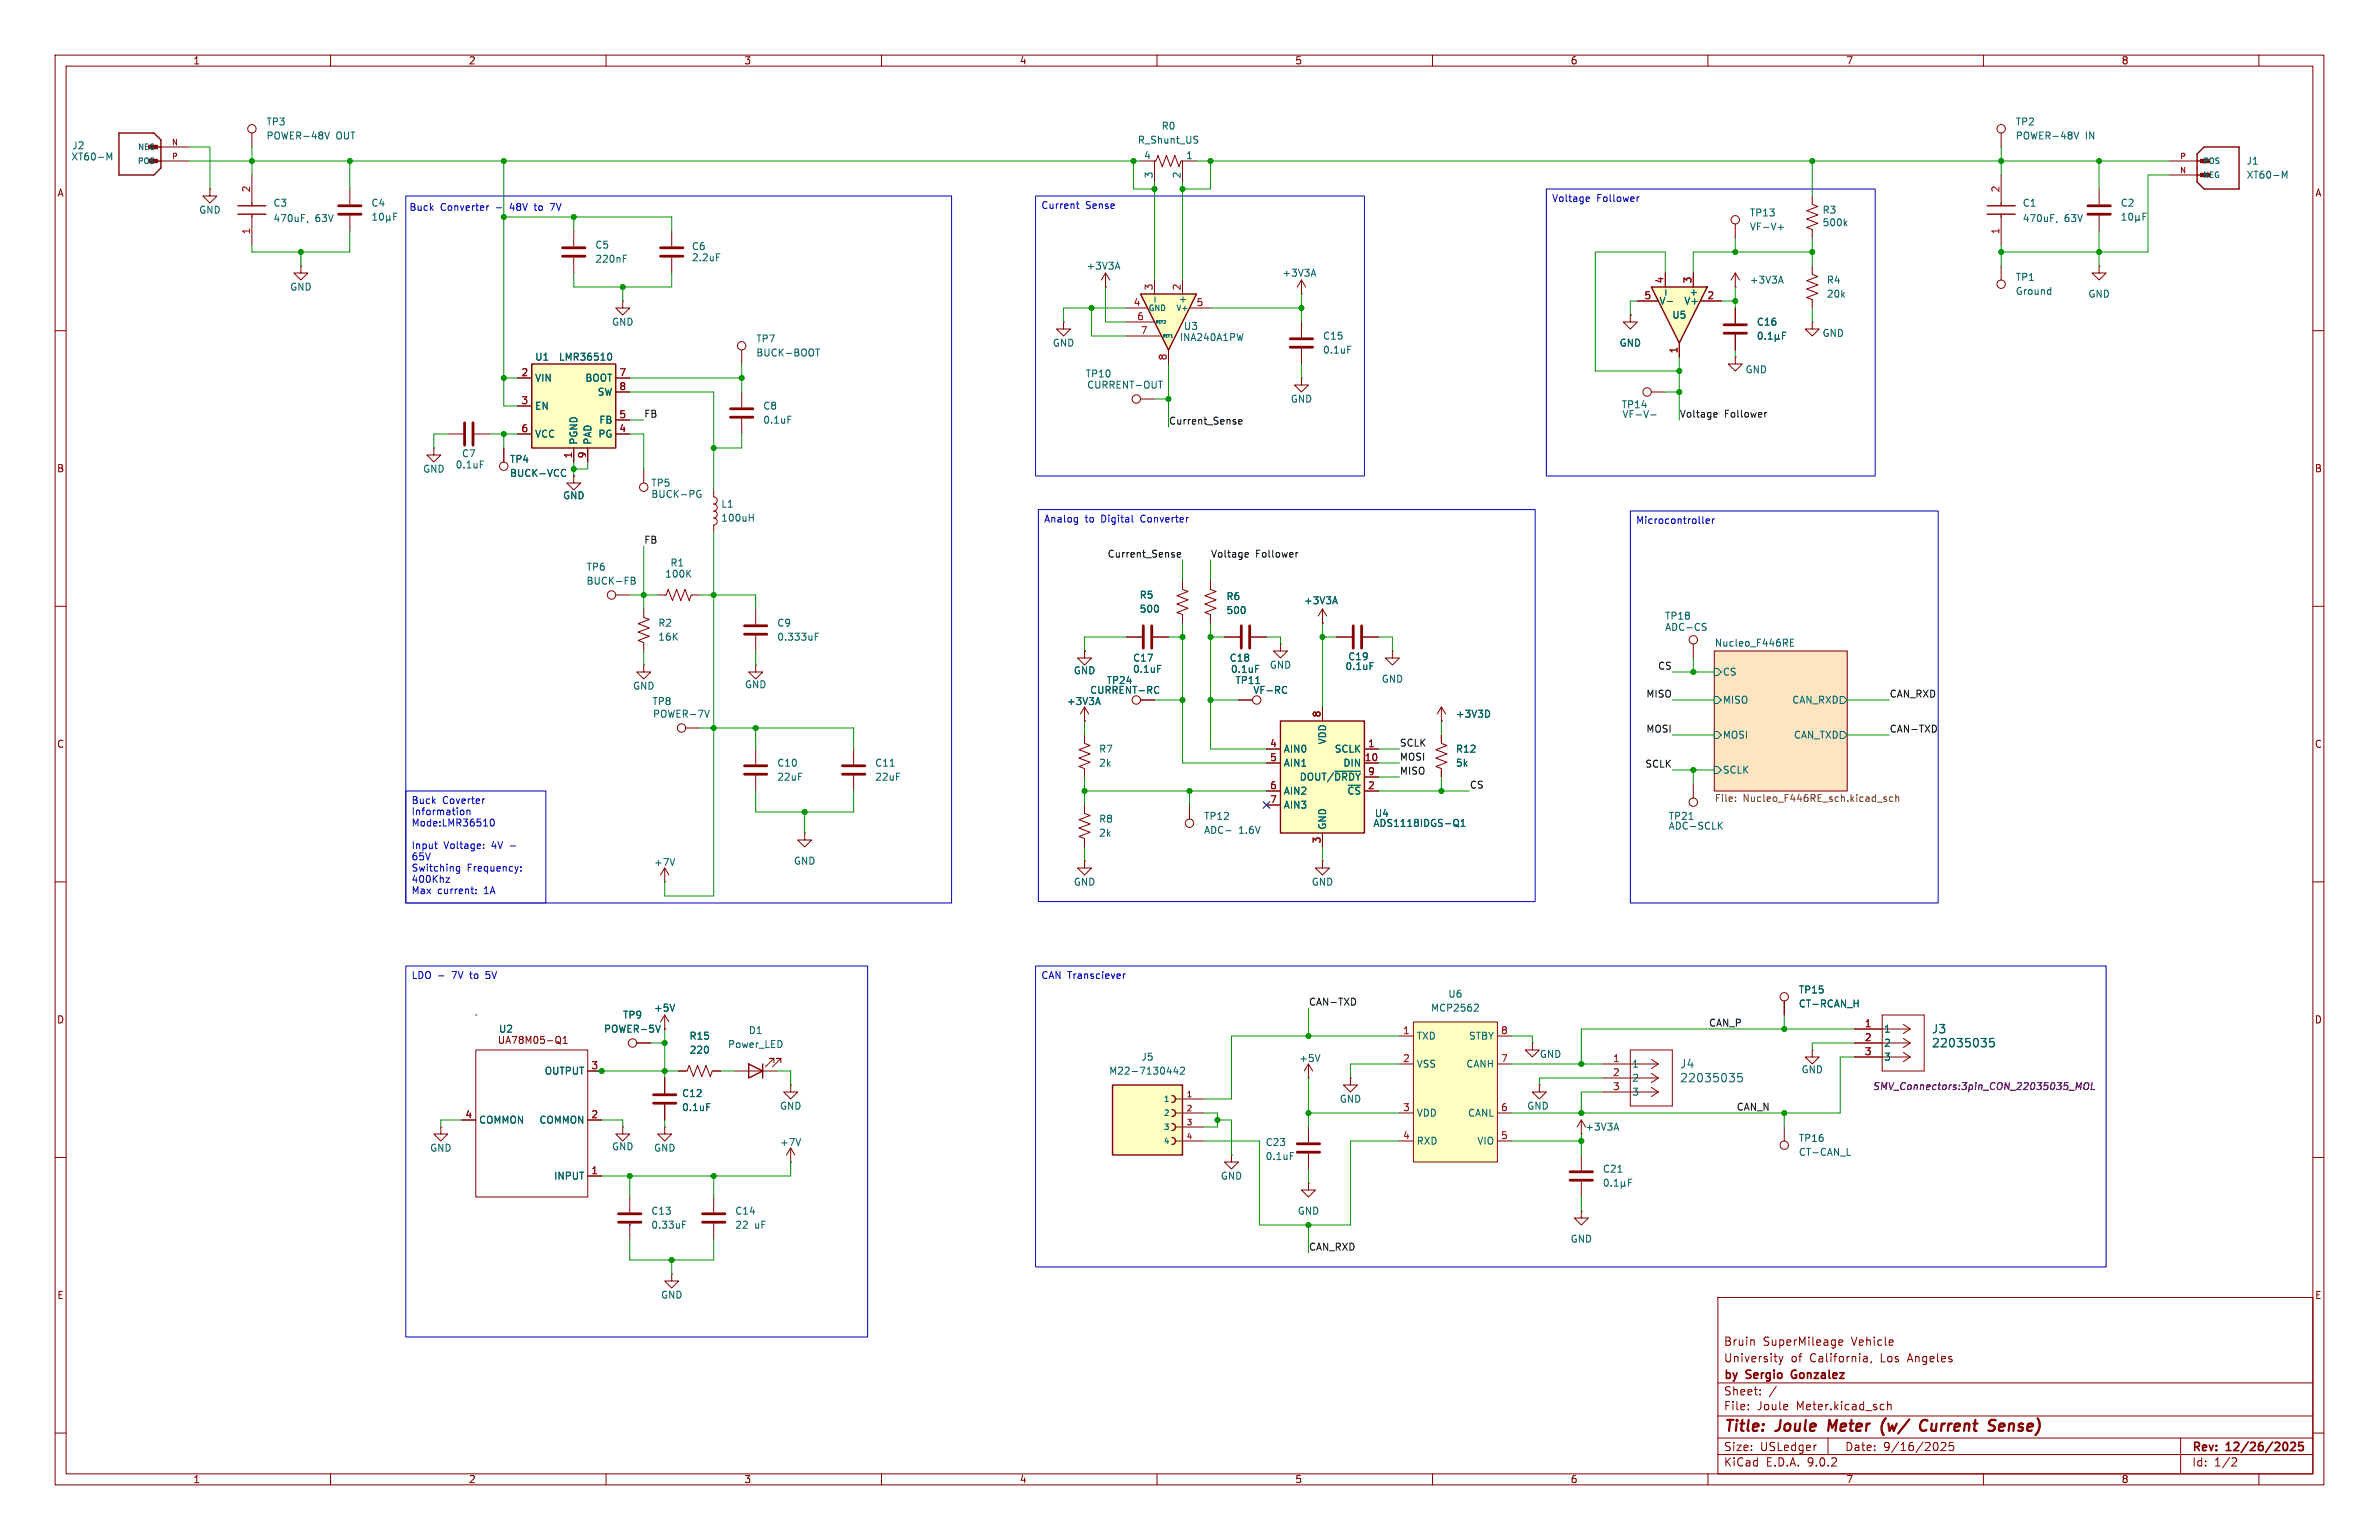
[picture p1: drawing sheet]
<svg xmlns="http://www.w3.org/2000/svg" width="432mm" height="279mm" viewBox="0 0 432 279" stroke-linecap="round" stroke-linejoin="round" font-family="sans-serif">
<defs><g id="words">
<g font-size="2.8" fill="#840000">
<text x="312.8" y="260.3">Title:</text>
<text x="322.5" y="260.3">Joule</text>
<text x="332.7" y="260.3">Meter</text>
<text x="343.1" y="260.3">(w/</text>
<text x="351" y="260.3">Current</text>
<text x="364.2" y="260.3">Sense)</text>
</g>
<g font-size="2.1" fill="#006464">
<text x="350.6" y="187.7">J3</text>
<text x="350.6" y="190.2">22035035</text>
<text x="304.9" y="194">J4</text>
<text x="304.9" y="196.6">22035035</text>
</g>
<g font-size="2.1" fill="#840000">
<text x="312.8" y="244.4">Bruin</text>
<text x="320" y="244.4">SuperMileage</text>
<text x="336.1" y="244.4">Vehicle</text>
<text x="312.8" y="250.6">by</text>
<text x="312.8" y="247.4">University</text>
<text x="317" y="250.6">Sergio</text>
<text x="325" y="247.4">of</text>
<text x="325.9" y="250.6">Gonzalez</text>
<text x="328.5" y="247.4">California,</text>
<text x="341.5" y="247.4">Los</text>
<text x="346.6" y="247.4">Angeles</text>
<text x="312.8" y="256.1">File:</text>
<text x="312.8" y="253.4">Sheet:</text>
<text x="318.9" y="256.1">Joule</text>
<text x="326.1" y="256.1">Meter.kicad_sch</text>
<text x="312.8" y="263.5">Size:</text>
<text x="319.5" y="263.5">USLedger</text>
<text x="334.8" y="263.5">Date:</text>
<text x="341.8" y="263.5">9/16/2025</text>
<text x="397.8" y="263.7">Rev:</text>
<text x="404.2" y="263.7">12/26/2025</text>
<text x="312.8" y="266.3">KiCad</text>
<text x="320.5" y="266.3">E.D.A.</text>
<text x="328.1" y="266.3">9.0.2</text>
<text x="397.8" y="266.3">Id:</text>
<text x="401.9" y="266.3">1/2</text>
</g>
<g font-size="1.8" fill="#840000">
<text x="35" y="11.9">1</text>
<text x="85" y="11.9">2</text>
<text x="135" y="11.9">3</text>
<text x="185" y="11.9">4</text>
<text x="235" y="11.9">5</text>
<text x="285" y="11.9">6</text>
<text x="335" y="11.9">7</text>
<text x="385" y="11.9">8</text>
<text x="10.3" y="35.9">A</text>
<text x="420.1" y="35.9">A</text>
<text x="10.3" y="85.9">B</text>
<text x="420.1" y="85.9">B</text>
<text x="10.3" y="135.9">C</text>
<text x="420.1" y="135.9">C</text>
<text x="10.3" y="185.9">D</text>
<text x="420.1" y="185.9">D</text>
<text x="90.3" y="189.6">UA78M05-Q1</text>
<text x="10.3" y="235.9">E</text>
<text x="420.1" y="235.9">E</text>
<text x="35" y="269.3">1</text>
<text x="85" y="269.3">2</text>
<text x="135" y="269.3">3</text>
<text x="185" y="269.3">4</text>
<text x="235" y="269.3">5</text>
<text x="285" y="269.3">6</text>
<text x="335" y="269.3">7</text>
<text x="385" y="269.3">8</text>
</g>
<g font-size="1.8" fill="#006464">
<text x="48.3" y="23">TP3</text>
<text x="210.7" y="23.7">R0</text>
<text x="365.8" y="23">TP2</text>
<text x="12.9" y="29.3">XT60-M</text>
<text x="13" y="27.3">J2</text>
<text x="48.3" y="25.5">POWER-48V</text>
<text x="61" y="25.5">OUT</text>
<text x="206.4" y="26.3">R_Shunt_US</text>
<text x="207.6" y="29">4</text>
<text x="215.2" y="29">1</text>
<text x="365.8" y="25.5">POWER-48V</text>
<text x="378.5" y="25.5">IN</text>
<text x="209.3" y="32.5" transform="rotate(-90 209.3 32.5)">3</text>
<text x="214.4" y="32.5" transform="rotate(-90 214.4 32.5)">2</text>
<text x="407.7" y="30.1">J1</text>
<text x="407.7" y="32.6">XT60-M</text>
<text x="36.1" y="39">GND</text>
<text x="49.5" y="37.7">C3</text>
<text x="49.5" y="40.5">470uF,</text>
<text x="57.2" y="40.5">63V</text>
<text x="67.3" y="37.7">C4</text>
<text x="317.5" y="39.5">TP13</text>
<text x="330.7" y="39">R3</text>
<text x="330.7" y="41.2">500k</text>
<text x="367" y="37.7">C1</text>
<text x="367" y="40.5">470uF,</text>
<text x="374.7" y="40.5">63V</text>
<text x="384.8" y="37.7">C2</text>
<text x="108" y="45.3">C5</text>
<text x="108" y="47.9">220nF</text>
<text x="125.5" y="45.6">C6</text>
<text x="125.5" y="47.6">2.2uF</text>
<text x="317.5" y="42">VF-V+</text>
<text x="52.6" y="52.9">GND</text>
<text x="197.1" y="49.1">+3V3A</text>
<text x="232.7" y="50.4">+3V3A</text>
<text x="308.2" y="54" transform="rotate(-90 308.2 54)">+</text>
<text x="317.5" y="51.7">+3V3A</text>
<text x="331.5" y="51.7">R4</text>
<text x="365.8" y="51.2">TP1</text>
<text x="365.8" y="53.7">Ground</text>
<text x="111" y="59.3">GND</text>
<text x="215.5" y="55.2" transform="rotate(-90 215.5 55.2)">+</text>
<text x="301.1" y="55.5">V-</text>
<text x="303.4" y="58">U5</text>
<text x="305.6" y="55.5">V+</text>
<text x="318.8" y="59.3">C16</text>
<text x="331.5" y="54.2">20k</text>
<text x="379" y="54.2">GND</text>
<text x="97" y="65.6">U1</text>
<text x="101.4" y="65.6">LMR36510</text>
<text x="137.2" y="62.3">TP7</text>
<text x="137.2" y="64.9">BUCK-BOOT</text>
<text x="191" y="63.1">GND</text>
<text x="214" y="62.1">INA240A1PW</text>
<text x="214.8" y="60">U3</text>
<text x="240" y="61.8">C15</text>
<text x="240" y="64.4">0.1uF</text>
<text x="293.9" y="63.1">GND</text>
<text x="330.7" y="61.3">GND</text>
<text x="97" y="69.4">VIN</text>
<text x="106.2" y="69.4">BOOT</text>
<text x="108.4" y="72">SW</text>
<text x="197" y="68.7">TP10</text>
<text x="197.2" y="70.7">CURRENT-OUT</text>
<text x="316.7" y="67.9">GND</text>
<text x="97" y="74.5">EN</text>
<text x="108.7" y="77.1">FB</text>
<text x="138.4" y="74.5">C8</text>
<text x="138.4" y="77.1">0.1uF</text>
<text x="234.2" y="73.3">GND</text>
<text x="294.2" y="74.3">TP14</text>
<text x="294.4" y="76">VF-V-</text>
<text x="83.7" y="83.2">C7</text>
<text x="97" y="79.6">VCC</text>
<text x="105" y="80.8" transform="rotate(-90 105 80.8)">PGND</text>
<text x="107.5" y="80.8" transform="rotate(-90 107.5 80.8)">PAD</text>
<text x="108.5" y="79.6">PG</text>
<text x="76.7" y="86">GND</text>
<text x="82.6" y="85.2">0.1uF</text>
<text x="92.5" y="84.2">TP4</text>
<text x="92.5" y="86.7">BUCK-VCC</text>
<text x="118.1" y="88.5">TP5</text>
<text x="102.1" y="90.8">GND</text>
<text x="118.1" y="90.5">BUCK-PG</text>
<text x="130.8" y="92.3">L1</text>
<text x="130.8" y="94.8">100uH</text>
<text x="106.4" y="106.3">BUCK-FB</text>
<text x="106.4" y="103.7">TP6</text>
<text x="120.6" y="105">100K</text>
<text x="121.6" y="103">R1</text>
<text x="119.4" y="113.9">R2</text>
<text x="141" y="113.9">C9</text>
<text x="206.8" y="108.8">R5</text>
<text x="206.8" y="111.4">500</text>
<text x="222.5" y="109.1">R6</text>
<text x="222.5" y="111.6">500</text>
<text x="236.6" y="109.8">+3V3A</text>
<text x="302.1" y="112.6">TP18</text>
<text x="119.4" y="116.4">16K</text>
<text x="141" y="116.4">0.333uF</text>
<text x="244.6" y="120">C19</text>
<text x="302.1" y="114.7">ADC-CS</text>
<text x="311.1" y="117.4">Nucleo_F446RE</text>
<text x="114.8" y="125.3">GND</text>
<text x="135.1" y="125.1">GND</text>
<text x="194.8" y="122.5">GND</text>
<text x="200.8" y="124.3">TP24</text>
<text x="205.5" y="122.3">0.1uF</text>
<text x="205.6" y="120.2">C17</text>
<text x="223.1" y="120.2">C18</text>
<text x="223.3" y="122.3">0.1uF</text>
<text x="224.1" y="124.3">TP11</text>
<text x="230.4" y="121.5">GND</text>
<text x="244.1" y="121.8">0.1uF</text>
<text x="250.7" y="124.1">GND</text>
<text x="312.6" y="122.8">CS</text>
<text x="118.3" y="128.1">TP8</text>
<text x="118.4" y="130.4">POWER-7V</text>
<text x="193.6" y="128.1">+3V3A</text>
<text x="197.8" y="126.1">CURRENT-RC</text>
<text x="227.4" y="126.1">VF-RC</text>
<text x="264.2" y="130.4">+3V3D</text>
<text x="312.6" y="127.9">MISO</text>
<text x="325.2" y="127.9">CAN_RXD</text>
<text x="199.4" y="136.8">R7</text>
<text x="232.9" y="136.8">AIN0</text>
<text x="240.9" y="135.1" transform="rotate(-90 240.9 135.1)">VDD</text>
<text x="242.2" y="136.8">SCLK</text>
<text x="264.2" y="136.8">R12</text>
<text x="312.6" y="134.2">MOSI</text>
<text x="325.5" y="134.2">CAN_TXD</text>
<text x="141" y="139.3">C10</text>
<text x="141" y="141.8">22uF</text>
<text x="158.8" y="139.3">C11</text>
<text x="158.8" y="141.8">22uF</text>
<text x="199.4" y="139.3">2k</text>
<text x="232.9" y="139.3">AIN1</text>
<text x="235.8" y="141.8">DOUT/~{DRDY}</text>
<text x="243.7" y="139.3">DIN</text>
<text x="264.2" y="139.3">5k</text>
<text x="312.6" y="140.6">SCLK</text>
<text x="199.4" y="149.5">R8</text>
<text x="218.4" y="148.9">TP12</text>
<text x="232.9" y="144.4">AIN2</text>
<text x="232.9" y="146.9">AIN3</text>
<text x="244.5" y="144.4">~{CS}</text>
<text x="249.4" y="148.4">U4</text>
<text x="302.8" y="148.9">TP21</text>
<text x="199.4" y="152">2k</text>
<text x="218.4" y="151.5">ADC-</text>
<text x="224.8" y="151.5">1.6V</text>
<text x="240.9" y="150.6" transform="rotate(-90 240.9 150.6)">GND</text>
<text x="249.2" y="150.2">ADS1118IDGS-Q1</text>
<text x="302.8" y="150.7">ADC-SCLK</text>
<text x="118.6" y="157.3">+7V</text>
<text x="144" y="157.1">GND</text>
<text x="194.8" y="160.9">GND</text>
<text x="238" y="160.9">GND</text>
<text x="113" y="185">TP9</text>
<text x="118.6" y="183.7">+5V</text>
<text x="259.6" y="183.7">MCP2562</text>
<text x="262.8" y="181.2">U6</text>
<text x="326.4" y="180.4">TP15</text>
<text x="326.4" y="183">CT-RCAN_H</text>
<text x="90.5" y="187.6">U2</text>
<text x="109.5" y="187.6">POWER-5V</text>
<text x="125.1" y="188.8">R15</text>
<text x="125.1" y="191.4">220</text>
<text x="132" y="190.3">Power_LED</text>
<text x="135.8" y="187.8">D1</text>
<text x="257" y="188.8">TXD</text>
<text x="266.5" y="188.8">STBY</text>
<text x="341.9" y="187.6">1</text>
<text x="341.9" y="190.1">2</text>
<text x="98.8" y="195.2">OUTPUT</text>
<text x="201.2" y="195.2">M22-7130442</text>
<text x="207.1" y="192.6">J5</text>
<text x="235.7" y="192.9">+5V</text>
<text x="257" y="193.9">VSS</text>
<text x="266" y="193.9">CANH</text>
<text x="279.4" y="192.1">GND</text>
<text x="296.2" y="193.9">1</text>
<text x="296.2" y="196.4">2</text>
<text x="326.9" y="194.9">GND</text>
<text x="341.9" y="192.6">3</text>
<text x="123.7" y="199.2">C12</text>
<text x="123.7" y="201.8">0.1uF</text>
<text x="141.5" y="201.5">GND</text>
<text x="243.1" y="200.3">GND</text>
<text x="257" y="202.8">VDD</text>
<text x="266.4" y="202.8">CANL</text>
<text x="277.1" y="201.5">GND</text>
<text x="296.2" y="199">3</text>
<text x="78" y="209.1">GND</text>
<text x="86.9" y="204.1">COMMON</text>
<text x="97.8" y="204.1">COMMON</text>
<text x="111" y="208.9">GND</text>
<text x="118.6" y="209.1">GND</text>
<text x="141.5" y="208.1">+7V</text>
<text x="229.6" y="208.1">C23</text>
<text x="257" y="207.9">RXD</text>
<text x="268" y="207.9">VIO</text>
<text x="287.6" y="205.3">+3V3A</text>
<text x="326.4" y="207.4">TP16</text>
<text x="326.4" y="209.9">CT-CAN_L</text>
<text x="100.5" y="214.2">INPUT</text>
<text x="221.5" y="214.2">GND</text>
<text x="229.6" y="210.7">0.1uF</text>
<text x="290.8" y="213">C21</text>
<text x="118.1" y="220.6">C13</text>
<text x="133.4" y="220.6">C14</text>
<text x="235.5" y="220.6">GND</text>
<text x="118.1" y="223.1">0.33uF</text>
<text x="133.4" y="223.1">22</text>
<text x="136.9" y="223.1">uF</text>
<text x="285" y="225.7">GND</text>
<text x="119.9" y="235.8">GND</text>
</g>
<g font-size="1.8" fill="#a90000">
<text x="45.5" y="35" transform="rotate(-90 45.5 35)">2</text>
<text x="363" y="35" transform="rotate(-90 363 35)">2</text>
<text x="45.5" y="42.6" transform="rotate(-90 45.5 42.6)">1</text>
<text x="363" y="42.6" transform="rotate(-90 363 42.6)">1</text>
<text x="209.3" y="52.8" transform="rotate(-90 209.3 52.8)">3</text>
<text x="214.4" y="52.8" transform="rotate(-90 214.4 52.8)">2</text>
<text x="302" y="51.5" transform="rotate(-90 302 51.5)">4</text>
<text x="307.1" y="51.5" transform="rotate(-90 307.1 51.5)">3</text>
<text x="205.7" y="55.6">4</text>
<text x="206.3" y="58.2">6</text>
<text x="217.1" y="55.6">5</text>
<text x="298.4" y="54.4">5</text>
<text x="309.8" y="54.4">2</text>
<text x="206.9" y="60.7">7</text>
<text x="211.8" y="65.5" transform="rotate(-90 211.8 65.5)">8</text>
<text x="304.5" y="64.2" transform="rotate(-90 304.5 64.2)">1</text>
<text x="94.5" y="68.3">2</text>
<text x="112.3" y="68.3">7</text>
<text x="112.3" y="70.9">8</text>
<text x="94.5" y="73.4">3</text>
<text x="112.3" y="75.9">5</text>
<text x="94.5" y="78.5">6</text>
<text x="103.9" y="83.3" transform="rotate(-90 103.9 83.3)">1</text>
<text x="106.4" y="83.3" transform="rotate(-90 106.4 83.3)">9</text>
<text x="112.3" y="78.5">4</text>
<text x="239.8" y="130.2" transform="rotate(-90 239.8 130.2)">8</text>
<text x="230.4" y="135.6">4</text>
<text x="248.2" y="135.6">1</text>
<text x="230.4" y="138.2">5</text>
<text x="230.4" y="143.3">6</text>
<text x="247.6" y="138.2">10</text>
<text x="248.2" y="140.7">9</text>
<text x="248.2" y="143.3">2</text>
<text x="230.4" y="145.8">7</text>
<text x="239.8" y="153.1" transform="rotate(-90 239.8 153.1)">3</text>
<text x="254.6" y="187.7">1</text>
<text x="272.3" y="187.7">8</text>
<text x="338.4" y="186.4">1</text>
<text x="338.4" y="189">2</text>
<text x="338.4" y="191.5">3</text>
<text x="107.2" y="194.1">3</text>
<text x="254.6" y="192.8">2</text>
<text x="272.3" y="192.8">7</text>
<text x="292.7" y="192.8">1</text>
<text x="292.7" y="195.3">2</text>
<text x="292.7" y="197.9">3</text>
<text x="84.4" y="202.9">4</text>
<text x="107.2" y="202.9">2</text>
<text x="254.6" y="201.7">3</text>
<text x="272.3" y="201.7">6</text>
<text x="254.6" y="206.8">4</text>
<text x="272.3" y="206.8">5</text>
<text x="107.2" y="213.1">1</text>
</g>
<g font-size="1.8" fill="#0000c2">
<text x="74.2" y="38.5">Buck</text>
<text x="79.9" y="38.5">Converter</text>
<text x="90.1" y="38.5">-</text>
<text x="92.8" y="38.5">48V</text>
<text x="97.5" y="38.5">to</text>
<text x="100.6" y="38.5">7V</text>
<text x="188.9" y="38.2">Current</text>
<text x="197" y="38.2">Sense</text>
<text x="281.6" y="37">Voltage</text>
<text x="289.8" y="37">Follower</text>
<text x="189.4" y="95.1">Analog</text>
<text x="196.9" y="95.1">to</text>
<text x="200" y="95.1">Digital</text>
<text x="207.3" y="95.1">Converter</text>
<text x="296.9" y="95.4">Microcontroller</text>
<text x="74.6" y="146.2">Buck</text>
<text x="74.6" y="148.2">Information</text>
<text x="80.3" y="146.2">Coverter</text>
<text x="74.6" y="150.3">Mode:LMR36510</text>
<text x="74.6" y="154.4">Input</text>
<text x="80.6" y="154.4">Voltage:</text>
<text x="89.4" y="154.4">4V</text>
<text x="92.8" y="154.4">-</text>
<text x="74.6" y="156.4">65V</text>
<text x="74.6" y="158.5">Switching</text>
<text x="74.6" y="160.5">400Khz</text>
<text x="84.8" y="158.5">Frequency:</text>
<text x="74.6" y="162.5">Max</text>
<text x="79.4" y="162.5">current:</text>
<text x="88" y="162.5">1A</text>
<text x="74.6" y="177.9">LDO -</text>
<text x="82.2" y="177.9">7V</text>
<text x="85.6" y="177.9">to</text>
<text x="88.7" y="177.9">5V</text>
<text x="188.9" y="177.9">CAN Transciever</text>
</g>
<g font-size="1.8" fill="#0f0f0f">
<text x="116.8" y="75.9">FB</text>
<text x="212.1" y="77.1">Current_Sense</text>
<text x="304.8" y="75.9">Voltage</text>
<text x="313" y="75.9">Follower</text>
<text x="116.8" y="98.7">FB</text>
<text x="200.9" y="101.3">Current_Sense</text>
<text x="219.7" y="101.3">Voltage</text>
<text x="227.9" y="101.3">Follower</text>
<text x="300.8" y="121.6">CS</text>
<text x="298.7" y="126.7">MISO</text>
<text x="342.9" y="126.7">CAN_RXD</text>
<text x="254" y="135.5">SCLK</text>
<text x="298.7" y="133">MOSI</text>
<text x="342.9" y="133">CAN-TXD</text>
<text x="254" y="140.6">MISO</text>
<text x="254" y="138.1">MOSI</text>
<text x="266.7" y="143.2">CS</text>
<text x="298.5" y="139.4">SCLK</text>
<text x="237.5" y="182.5">CAN-TXD</text>
<text x="310.1" y="186.3">CAN_P</text>
<text x="315.1" y="201.6">CAN_N</text>
<text x="237.5" y="227">CAN_RXD</text>
</g>
<g font-size="1.8" fill="#725600">
<text x="311.1" y="145.8">File:</text>
<text x="316.4" y="145.8">Nucleo_F446RE_sch.kicad_sch</text>
</g>
<text font-size="1.8" fill="#840084" x="339.9" y="198">SMV_Connectors:3pin_CON_22035035_MOL</text>
<g font-size="1.4" fill="#006464">
<text x="24.9" y="29.9">POS</text>
<text x="24.9" y="27.4">NEG</text>
<text x="399.8" y="29.9">POS</text>
<text x="399.8" y="32.5">NEG</text>
<text x="208.4" y="56.6">GND</text>
<text x="213.4" y="56.6">V+</text>
<text x="211.1" y="200.1">1</text>
<text x="211.1" y="202.7">2</text>
<text x="211.1" y="205.2">3</text>
<text x="211.1" y="207.7">4</text>
</g>
<g font-size="1.4" fill="#a90000">
<text x="31.1" y="26.4">N</text>
<text x="31.1" y="29">P</text>
<text x="395.6" y="29">P</text>
<text x="395.6" y="31.5">N</text>
<text x="215.3" y="199.1">1</text>
<text x="215.3" y="201.7">2</text>
<text x="215.3" y="204.2">3</text>
<text x="215.3" y="206.8">4</text>
</g>
<g font-size=".7" fill="#006464">
<text x="209.7" y="58.9">REF2</text>
<text x="210.9" y="61.4">REF1</text>
</g>
</g></defs>
<g fill="none" stroke="#840000" stroke-width=".18">
<path d="M10 10h411.8v259.4h-411.8zM12 12h407.8v255.4h-407.8zM60 10v2M110 10v2M160 10v2M210 10v2M260 10v2M310 10v2M360 10v2M410 10v2M38.1 34.3v1.3h1.3l-1.3 1.2-1.3-1.2h1.3M38.1 34.3h.1"/>
<path d="M45.7 31.8v5M45.7 39.4v5.1M207 29.2h2.8l.4-1 .7 2 .8-2 .8 2 .7-2 .8 2 .4-1h2.8M209.5 29.2v3.8M214.6 29.2v3.8M54.6 48.3v1.2h1.3l-1.3 1.3-1.3-1.3h1.3M54.6 48.3h.1M121.9 41.9v2.8M121.9 46.7v2.8M193 58.4v1.3h1.3l-1.3 1.3-1.2-1.3h1.2M193 58.4h.1M200.7 52.1h.1"/>
<path d="M200.7 49.5l-.8 1.3M200.7 49.5l.7 1.3M200.7 49.5v2.6M236.2 53.3h.1M236.2 50.8l-.7 1.3M236.2 50.8l.8 1.3M236.2 50.8v2.5M236.2 58.4v2.8M295.9 57.2v1.2h1.3l-1.3 1.3-1.3-1.3h1.3M295.9 57.2h.1M10 60h2M207 72.4h2.5"/>
<path d="M236.2 68.6v1.3h1.3l-1.3 1.2-1.3-1.2h1.3M236.2 68.6h.1M236.2 63.2v2.8M299.7 71.1h2.6M419.8 60h2M78.7 81.3v1.3h1.3l-1.3 1.2-1.2-1.2h1.2M78.7 81.3h.1M10 110h2M307.3 116.8v2.6M311.1 118.1h24.2v25.4h-24.2zM419.8 110h2M154.9 135.9v2.8"/>
<path d="M10 160h2M154.9 140.7v2.8M307.3 142.2v2.6M419.8 160h2M10 210h2M419.8 210h2M311.8 235.4h108v32h-108zM10 260h2M311.8 256.9h108M311.8 250.9h108M317.3 255.6v.2M317.3 254.9v.1"/>
<path d="M318.2 243.1l.2 .2v.8M319.5 252.9v.2M319.5 252.2v.1M322.4 251.5l-1.3 1.9M322.9 246.1l.4 1M323.3 247.1l-.2 .3-.2 .2M323.6 246.1l-.3 1M333.8 243.6l.7-.2-.1-.2-.4-.1-.2 .2v.7h.6M338.4 246.1h.3l.2 .2v.8M338.9 247l-.5 .1M338.9 246.4l-.5 .1M339.7 247l-.2 .3"/>
<path d="M341.8 254.8l.2 .1M342 255.7l-.2 .1M342.6 254.3v1.5M342.6 254.9l.2-.1 .4 .1 .1 .9M343.5 243.2l.1 .2-.7 .2M419.8 260h2M60 267.4v2M110 267.4v2M160 267.4v2M210 267.4v2M260 267.4v2M310 267.4v2"/>
<path d="M311.8 263.9h108M311.8 260.9h108M329.5 262.2h.2M331.8 260.9v3M351.7 262v.9M352.3 261.8l.6-.1 .2 .1 .1 .3-.9 1.1h.9M354.5 261.7h-.7v.7l.2-.1h.5l.1 .2-.1 .5-.2 .2-.5-.2M360 267.4v2M395.8 260.9v6.5M405.3 264.5l.5 .1 .2 .3-1 1.1h1M410 267.4v2"/>
<circle cx="206.2" cy="72.4" r=".76"/>
<circle cx="299" cy="71.1" r=".76"/>
<circle cx="307.3" cy="116.1" r=".76"/>
<circle cx="307.3" cy="145.5" r=".76"/>
</g>
<path d="M325.3 248.8l-.2 .4 .2 .7M415.8 261.8l.6-.1 .2 .1v.3l-.9 1.1h.9M418 261.7h-.7l-.1 .7 .2-.2 .5 .1 .2 .2-.1 .5-.2 .2-.6-.2" fill="none" stroke="#840000" stroke-width=".3"/>
<path d="M332.1 257.6l-.3 2M342.3 257.3a2.35 2.35 0 0 0-.4 3.1M349.8 257.8a.88 .88 0 0 0-1 0 .88 .88 0 0 0-.3 .9 .69 .69 0 0 0 .3 .8 .69 .69 0 0 0 .8-.1M362 257.6l.2 .1M363.6 258.3l-.6 .1-.2 .9 .3 .3 .5-.1M363.8 258.7l-1 .2" fill="none" stroke="#840000" stroke-width=".4"/>
<path d="M311.1 118.1h24.2v25.4h-24.2z" fill="#ffe5bf" stroke="#ffe5bf" stroke-width=".18"/>
<g fill="none" stroke="#006464" stroke-width=".18">
<path d="M217.2 25.4l.2 .2-.2 .4M217.2 24.7l.2 .1M55.9 40.1l-.2 .3M130.1 46h.6M202.5 48.5h.6M202.8 47.6l.5 1.2M238.1 49.7h.6M238.4 48.8l.4 1.3M210.3 69.2h.7M244.6 62.8h.6M299.6 75.3h1M309.2 113.1l.5 .1"/>
<path d="M309.4 113.8l.3 .2-.3 .4M325 116.6h.4M325.6 116h-.6v1.2h.6M161.6 139h.7M311.1 121.3h.7l.6 .6-.6 .7h-.7zM311.1 126.4h.7l.6 .6-.6 .6h-.7zM311.1 132.7h.7l.6 .7-.6 .6h-.7zM311.1 139.1h.7l.6 .6-.6 .6h-.7zM334 126.4h.6l.7 .6-.7 .6h-.6zM334 132.7h.6l.7 .7-.7 .6h-.6zM306.6 148.7h.7M312.1 149.7l.5 .7"/>
<path d="M312.6 149.2l-.7 .7"/>
</g>
<path d="M315 145.3v.1M315 144.6v.2M341.9 144.8l.6 .4-.2 .2h-.4M342.4 144.6h-.3l-.2 .2M343.5 144.6h-.3l-.3 .2 .2 .6h.4M344.1 144.7l.2-.1h.3v.8M344.1 144.1v1.3" fill="none" stroke="#725600" stroke-width=".18"/>
<path d="M119.9 46.5h4.1M119.9 45h4.1M234.2 61.5h4.1M234.2 63h4.1M152.9 138.9h4.1M152.9 140.5h4.1" fill="none" stroke="#840000" stroke-width=".51"/>
<path d="M43.2 38.9h5.1M43.2 37.3h5.1M45.7 36.8v.5M45.7 38.9v.5" fill="none" stroke="#840000" stroke-width=".25"/>
<path d="M207 53.3h10.2l-5.1 10.2z" fill="#ffffc2"/>
<g fill="none" stroke="#840000" stroke-width=".25">
<path d="M21.6 24.1h6.3l1.3 1.3v5.1l-1.3 1.3h-6.3zM27.3 29.2h1.9M27.3 26.7h1.9M360.7 38.9h5.1M360.7 37.3h5.1M363.2 36.8v.5M363.2 38.9v.5M398.8 29.2h1.9M398.8 31.8h1.9M400 26.7h6.4v7.6h-6.4l-1.2-1.3v-5.1zM207 53.3h10.2l-5.1 10.2zM135.9 193l2.5 1.3-2.5 1.3z"/>
<path d="M138.4 193v2.6"/>
</g>
<g fill="none" stroke="#840000" stroke-width=".18">
<path d="M29.2 29.2h5.1M29.2 26.7h5.1M45.7 24.1v2.6M63.5 34.3v2.8M63.5 39.1v2.8M328.9 35.6v1.5l1 .4-2 .7 2 .8-2 .8 2 .7-2 .8 1 .4v1.5M363.2 24.1v2.6M363.2 31.8v5M363.2 39.4v5.1M381 34.3v2.8M381 39.1v2.8M393.7 29.2h5.1"/>
<path d="M393.7 31.8h5.1M104.1 41.9v2.8M104.1 46.7v2.8M113 54.6v1.3h1.3l-1.3 1.3-1.2-1.3h1.2M113 54.6h.1M204.5 55.9h3.8M204.5 58.4h5M209.5 50.8v2.5M214.6 50.8v2.5M215.9 55.9h3.8M315 52.1h.1M315 40.6v2.6"/>
<path d="M315 49.5v2.6M315 55.9v2.8M315 49.5l-.8 1.3M315 49.5l.7 1.3M328.9 58.4v1.3h1.3l-1.3 1.3-1.2-1.3h1.2M328.9 58.4h.1M328.9 48.3v1.5l1 .4-2 .7 2 .8-2 .8 2 .7-2 .8 1 .4v1.5M363.2 48.3v2.5M381 48.3v1.2h1.3l-1.3 1.3-1.3-1.3h1.3M381 48.3h.1M81.3 78.7h2.8M86.1 78.7h2.8"/>
<path d="M204.5 61h6.3M212.1 63.5v2.5M315 64.8v1.2h1.2l-1.2 1.3-1.3-1.3h1.3M315 64.8h.1M315 60.7v2.8M116.8 85.1v2.5M196.8 118.1v1.3h1.3l-1.3 1.3-1.2-1.3h1.2M196.8 118.1h.1M124.5 132.1h2.5M196.8 130.8h.1M196.8 133.4v1.5l1.1 .4-2.1 .7 2.1 .8-2.1 .7 2.1 .8-2.1 .8 1 .3v1.6M196.8 128.3l-.7 1.2"/>
<path d="M196.8 128.3l.8 1.2M196.8 128.3v2.5M120.6 157.5v2.5M120.6 157.5l-.7 1.3M120.6 157.5l.8 1.3M196.8 156.2v1.3h1.3l-1.3 1.3-1.2-1.3h1.2M196.8 156.2h.1M196.8 146.1v1.5l1.1 .4-2.1 .7 2.1 .8-2.1 .7 2.1 .8-2.1 .8 1 .3v1.6M120.6 160h.1M86.4 190.5h20.3v26.7h-20.3zM101.2 188a.43 .43 0 0 1 .5 .5v.4a.43 .43 0 0 1-.5 .4M101.2 189l.6 .4"/>
<path d="M102.2 189.3h.7M102.2 188.4l.4-.4v1.3M106.7 194.3h2.5M115.6 189.2h2.5M120.6 186.7h.1M120.6 184.2v2.5M120.6 195.6v2.8M120.6 184.2l-.7 1.2M120.6 184.2l.8 1.2M123.2 194.3h1.5l.4-1 .8 2 .7-2 .8 2 .7-2 .8 2 .4-1h1.5M133.3 194.3h7.7M140.5 192.8v-.8h-.8h.8l-1.6 1.5"/>
<path d="M141.7 192.8v-.8h-.7h.7l-1.5 1.5M143.5 196.9v1.2h1.3l-1.3 1.3-1.3-1.3h1.3M143.5 196.9h.1M80 204.5v1.2h1.3l-1.3 1.3-1.3-1.3h1.3M80 204.5h.1M83.8 203.2h2.6M106.7 203.2h2.5M106.7 213.4h2.5M113 204.5v1.2h1.3l-1.3 1.3-1.2-1.3h1.2M113 204.5h.1M114.3 217.2v2.8M120.6 204.5v1.2h1.3l-1.3 1.3-1.2-1.3h1.2"/>
<path d="M120.6 204.5h.1M120.6 200.4v2.8M129.5 217.2v2.8M143.5 210.8h.1M143.5 208.3l-.8 1.3M143.5 208.3l.8 1.3M143.5 208.3v2.5M114.3 222v2.8M121.9 231.1v1.3h1.3l-1.3 1.3-1.3-1.3h1.3M121.9 231.1h.1M129.5 222v2.8"/>
<circle cx="45.7" cy="23.4" r=".76"/>
<circle cx="315" cy="39.9" r=".76"/>
<circle cx="363.2" cy="23.4" r=".76"/>
<circle cx="363.2" cy="51.6" r=".76"/>
<circle cx="116.8" cy="88.4" r=".76"/>
<circle cx="123.7" cy="132.1" r=".76"/>
<circle cx="114.8" cy="189.2" r=".76"/>
</g>
<g fill="none" stroke="#006464" stroke-width=".18">
<path d="M19.4 27.8l.4 .9 .5-.9v1.2M59 23.9l.4 1.3 .4-1.3M67.7 39.9h.7M67.7 39l.3-.3v1.2M69.1 38.7h.1a.68 .68 0 0 1 .4 .6 .68 .68 0 0 1-.4 .6 .84 .84 0 0 1-.1-1.2zM70.1 39.8l.2 .1h.3l.1-.1M70.1 39.1v1.3M70.7 39.8l.2 .1M70.7 39.1v.7M71.5 39.3h.4M72.1 38.7h-.6v1.2M376.5 23.9l.4 1.3 .4-1.3"/>
<path d="M385.2 39.9h.7M385.2 39l.3-.3v1.2M386.6 38.7h.1a.68 .68 0 0 1 .4 .6 .68 .68 0 0 1-.4 .6 .84 .84 0 0 1-.1-1.2zM387.6 39.8l.2 .1h.3l.1-.1M387.6 39.1v1.3M388.2 39.8l.2 .1M388.2 39.1v.7M389 39.3h.4M389.6 38.7h-.6v1.2M414.3 31.1l.4 .9 .4-.9v1.2M113.1 46.9h.5M113.1 46.3h.6"/>
<path d="M209.6 53.9v.9M210.1 58.2l-.2-.1v.5M210.6 58.1h-.2v.5M211.1 58.1h-.2v.5M211.3 58.2h.2M322.8 41.2h.9M322.9 51h.6M323.2 50.1l.5 1.3M323.2 40.8v.9M334.9 40.5l.3 .5M335.2 40.1l-.4 .5M372.1 52.6h.1"/>
<path d="M372.2 52.1v1.3M372.2 53.4h-.1M373.4 40.1l-.2 .3M211.4 60.7h-.2v.5M211.9 60.7h-.2v.5M212.4 60.7h-.3v.5M212.6 60.8l.1 .4M225.6 60.5l-.3 1.3M319.3 60.3h.1a.68 .68 0 0 1 .5 .6 .68 .68 0 0 1-.5 .6 .84 .84 0 0 1-.1-1.2zM320.4 61.4v.1M320.9 61.5h.8M320.9 60.6l.4-.3v1.2"/>
<path d="M322.2 61.4l.2 .1h.2l.2-.1M322.2 60.7v1.3M322.8 61.4l.2 .1M322.8 60.7v.7M323.5 60.9h.5M324.1 60.3h-.6v1.2M87.2 83.6h.6M127 89.7h.2v.5h-.3l-.3-.1M127.2 89h-.3l-.3 .2M128.7 128.8l-.4 1.3M199 127.5h.6M199.3 126.6l.4 1.2"/>
<path d="M122.5 155.8l-.5 1.2M119.9 186l-.5 1.3M122.5 182.2l-.5 1.3M128.3 200.2h.6M145.3 206.6l-.4 1.2M123.9 222.2h.4M123.9 221.6h.6"/>
</g>
<g fill="#840000" stroke="#840000" stroke-width=".18">
<path d="M27 28.9h1.6v.6h-1.6z"/>
<path d="M27 26.4h1.6v.6h-1.6z"/>
<path d="M399.4 28.9h1.6v.6h-1.6z"/>
</g>
<g fill="none" stroke="#840000" stroke-width=".51">
<path d="M61.5 37.3h4M61.5 38.9h4M379 37.3h4M379 38.9h4M102.1 46.5h4.1M102.1 45h4.1M312.9 58.9h4.1M84.3 76.7v4.1M85.9 76.7v4.1M312.9 60.5h4.1M118.6 198.6h4.1M118.6 200.2h4.1"/>
<path d="M112.3 220.2h4M112.3 221.7h4M127.5 220.2h4.1M127.5 221.7h4.1"/>
</g>
<path d="M299.7 52.1h10.2l-5.1 10.1z" fill="#ffffc2"/>
<path d="M299.7 52.1h10.2l-5.1 10.1z" fill="none" stroke="#840000" stroke-width=".25"/>
<g fill="none" stroke="#840000" stroke-width=".18">
<path d="M297.2 54.6h3.8M302.3 49.5v2.6M307.3 49.5v2.6M308.6 54.6h3.8M134.6 63.5v2.5M304.8 62.2v2.6M104.1 86.4v1.2h1.3l-1.3 1.3-1.2-1.3h1.2M104.1 86.4h.1M129.5 88.9v1.3a.64 .64 0 0 1 .7 .6 .64 .64 0 0 1-.7 .6 .64 .64 0 0 1 .7 .7 .64 .64 0 0 1-.7 .6 .64 .64 0 0 1 .7 .7 .64 .64 0 0 1-.7 .6 .64 .64 0 0 1 .7 .6 .64 .64 0 0 1-.7 .7v1.2M111.8 108h2.5M116.8 110.5v1.5l1.1 .4-2.1 .8 2.1 .7-2.1 .8 2.1 .7-2.1 .8 1 .4v1.5M119.4 108h1.5l.4-1.1 .7 2.1 .8-2.1 .8 2.1 .7-2.1 .8 2.1 .4-1h1.5"/>
<path d="M137.2 110.5v2.8M137.2 115.3v2.8M116.8 120.7v1.2h1.3l-1.3 1.3-1.2-1.3h1.2M116.8 120.7h.1M137.2 120.7v1.2h1.2l-1.2 1.3-1.3-1.3h1.3M137.2 120.7h.1M137.2 135.9v2.8M137.2 140.7v2.8M146 151.1v1.3h1.3l-1.3 1.3-1.2-1.3h1.2M146 151.1h.1"/>
<circle cx="134.6" cy="62.7" r=".76"/>
<circle cx="111" cy="107.9" r=".76"/>
</g>
<g fill="none" stroke="#006464" stroke-width=".18">
<path d="M302.4 52.6v1M302.6 54.7h1M148 63.3h.8M148.4 63.3v1.3M136 93.9h.7M136.7 93.3v1.3M114.6 104.7l.6 .1v.3l-.2 .2M114.6 105.3h.4M115 105.3l.3 .3-.1 .3-.6 .1M124.9 104l.5 .7M125.4 103.4l-.7 .8M148 115.5h.4"/>
<path d="M148 114.9h.6"/>
</g>
<path d="M135.1 113.5h4.1M135.1 115.1h4.1M135.1 138.9h4.1M135.1 140.5h4.1" fill="none" stroke="#840000" stroke-width=".51"/>
<path d="M96.5 66h15.3v15.3h-15.3z" fill="#ffffc2"/>
<path d="M96.5 66h15.3v15.3h-15.3z" fill="none" stroke="#840000" stroke-width=".25"/>
<g fill="none" stroke="#840000" stroke-width=".18">
<path d="M94 68.6h2.5M94 73.7h2.5M94 78.7h2.5M111.8 68.6h2.5M111.8 78.7h2.5M111.8 71.1h2.5M111.8 76.2h2.5M134.6 71.1v2.8M134.6 75.9v2.8M91.4 81.3v2.5M104.1 81.3v2.5M106.7 81.3v2.5"/>
<path d="M323.8 181.6v2.6M328.9 190.5v1.3h1.3l-1.3 1.2-1.2-1.2h1.2M328.9 190.5h.1M336.5 186.7h10.2M336.5 189.2h10.2M336.5 191.8h10.2M341.6 184.2h7.6v10.1h-7.6zM345.4 185.8l1.3 .9M345.4 188.4l1.3 .8M345.4 190.9l1.3 .9M346.7 186.7l-1.3 .8M346.7 189.2l-1.3 .9"/>
<path d="M346.7 191.8l-1.3 .8M287 219.7v1.3h1.3l-1.3 1.3-1.3-1.3h1.3M287 219.7h.1M323.8 204.5v2.5"/>
<circle cx="91.4" cy="84.6" r=".76"/>
<circle cx="323.9" cy="180.8" r=".76"/>
<circle cx="323.9" cy="207.8" r=".76"/>
</g>
<path d="M110.5 64.1h.1a.68 .68 0 0 1 .4 .6 .68 .68 0 0 1-.4 .6h-.1M143 75.5h.6M102.1 85.2h.3l.3 .1M102.7 86.3l-.3 .1h-.3M336.5 182h.8M337.3 181.4v1.3M361.9 188.4h-.7l-.1 .7 .2-.1 .5 .1 .2 .2-.1 .5-.2 .1-.6-.1M335.3 209.6h.6" fill="none" stroke="#006464" stroke-width=".18"/>
<path d="M132.6 74.2h4.1M132.6 75.7h4.1" fill="none" stroke="#840000" stroke-width=".51"/>
<path d="M376.8 197.7l.1-1.3 .4 .9 .5-.9-.2 1.3M378.4 196.6l.2-.2 .4 .1a.75 .75 0 0 1-.5 1.2l-.1-.1a.95 .95 0 0 1 0-1zM379.7 196.4l-.1 1.3h.6" fill="none" stroke="#840084" stroke-width=".18"/>
<path d="M256.5 185.4h15.3v25.4h-15.3z" fill="#ffffc2"/>
<g fill="none" stroke="#840000" stroke-width=".18">
<path d="M204.5 115.6h2.8M209.3 115.6h2.8M214.6 105.4v1.5l1 .4-2 .8 2 .7-2 .8 2 .8-2 .7 1 .4v1.5M219.7 105.4v1.5l1 .4-2 .8 2 .7-2 .8 2 .8-2 .7 1 .4v1.5M222.2 115.6h2.8M227.1 115.6h2.8M232.4 116.8v1.3h1.3l-1.3 1.3-1.3-1.3h1.3M232.4 116.8h.1M240 113h.1M240 110.5l-.7 1.3M240 110.5l.8 1.3M240 110.5v2.5"/>
<path d="M242.6 115.6h2.8M247.4 115.6h2.8M207 127h2.5M224.8 127h2.5M215.9 146.1v2.5M245.1 195.6v1.3h1.3l-1.3 1.2-1.3-1.2h1.3M245.1 195.6h.1M254 188h2.5M254 193h2.5M256.5 185.4h15.3v25.4h-15.3zM271.8 188h2.5M271.8 193h2.5"/>
<path d="M278.1 189.2v1.3h1.3l-1.3 1.3-1.2-1.3h1.2M278.1 189.2h.1M279.4 196.9v1.2h1.3l-1.3 1.3-1.3-1.3h1.3M279.4 196.9h.1M290.8 193h10.2M290.8 195.6h10.2M290.8 198.1h10.2M295.9 190.5h7.6v10.2h-7.6zM299.7 192.2l1.3 .8M299.7 194.7l1.3 .9M299.7 197.3l1.3 .8M301 193l-1.3 .9"/>
<path d="M301 195.6l-1.3 .8M301 198.1l-1.3 .9M254 201.9h2.5M254 207h2.5M271.8 201.9h2.5M271.8 207h2.5M287 205.7h.1M287 203.2v2.5M287 209.6v2.7M287 214.4v2.8M287 203.2l-.7 1.3M287 203.2l.8 1.3"/>
<circle cx="206.2" cy="127" r=".76"/>
<circle cx="228.1" cy="127" r=".76"/>
<circle cx="215.9" cy="149.4" r=".76"/>
</g>
<g fill="none" stroke="#006464" stroke-width=".18">
<path d="M242 109.2h.6M242.3 108.3l.4 1.2M210.1 124.5l.2 .2M210.1 120.7h.6M210.3 125.7l-.2 .1M227.9 120.7h.6M227.9 124h.8M233.3 124.5l.2 .2M233.5 125.7l-.2 .1M248.7 120.2h.6M222.5 150.7h.9M267.8 182.2l.4 .1 .1 .3-.8 .9h.8"/>
<path d="M316.2 194.8h-.7l-.1 .7 .2-.2 .5 .1 .2 .2-.1 .5-.2 .2-.6-.2M291.4 214l.1-.1a.68 .68 0 0 1 .4 .7 .68 .68 0 0 1-.4 .6 .84 .84 0 0 1-.1-1.2zM292.5 215.1v.1M293 215.2h.7M293 214.3l.4-.4v1.3M293.1 204.7h.6M293.4 203.8l.4 1.2M293.7 212.7h.7M294.3 215l.1 .2h.3l.2-.2M294.3 214.4v1.2M294.9 215l.2 .2M294.9 214.4v.6"/>
<path d="M295.6 214.5h.4M296.2 213.9h-.6v1.3"/>
</g>
<path d="M207.5 113.5v4.1M209 113.5v4.1M225.3 113.5v4.1M226.8 113.5v4.1M245.6 113.5v4.1M247.1 113.5v4.1M285 212.6h4.1M285 214.1h4.1" fill="none" stroke="#840000" stroke-width=".51"/>
<path d="M201.9 196.9h12.7v12.7h-12.7z" fill="#ffffc2"/>
<path d="M201.9 196.9h12.7v12.7h-12.7zM212.7 198.8a.64 .64 0 0 1 .7 .6 .64 .64 0 0 1-.7 .6M212.7 201.3a.64 .64 0 0 1 .7 .6 .64 .64 0 0 1-.7 .7M212.7 203.8a.64 .64 0 0 1 .7 .7 .64 .64 0 0 1-.7 .6M212.7 206.4a.64 .64 0 0 1 .7 .6 .64 .64 0 0 1-.7 .6" fill="none" stroke="#840000" stroke-width=".25"/>
<g fill="none" stroke="#840000" stroke-width=".18">
<path d="M240 156.2v1.3h1.3l-1.3 1.3-1.2-1.3h1.2M240 156.2h.1M213.4 199.4h5M237.5 195.6h.1M237.5 193l-.8 1.3M237.5 193l.8 1.3M237.5 193v2.6M213.4 201.9h5M213.4 204.5h5M213.4 207h5M223.5 209.6v1.2h1.3l-1.3 1.3-1.3-1.3h1.3M223.5 209.6h.1"/>
<path d="M237.5 214.6v1.3h1.3l-1.3 1.3-1.3-1.3h1.3M237.5 214.6h.1M237.5 204.5v2.8M237.5 209.3v2.8"/>
</g>
<path d="M213.4 193.6l-.3 .9h.7M213.7 194v.9M214.3 193.7l.5-.1 .2 .4-.8 .9h.8M239.6 191.3l-.5 1.3M234.2 209.1h.6" fill="none" stroke="#006464" stroke-width=".18"/>
<path d="M235.5 207.5h4M235.5 209h4" fill="none" stroke="#840000" stroke-width=".51"/>
<path d="M232.4 130.8h15.2v20.3h-15.2z" fill="#ffffc2"/>
<path d="M232.4 130.8h15.2v20.3h-15.2z" fill="none" stroke="#840000" stroke-width=".25"/>
<g fill="none" stroke="#840000" stroke-width=".18">
<path d="M295.9 57.2h.1M297.2 54.6h3.8M302.3 49.5v2.6M307.3 49.5v2.6M308.6 54.6h3.8M315 55.9v2.8M94 68.6h2.5M94 73.7h2.5M94 78.7h2.5M111.8 68.6h2.5M111.8 78.7h2.5M111.8 71.1h2.5"/>
<path d="M111.8 76.2h2.5M304.8 62.2v2.6M315 60.7v2.8M91.4 81.3v2.5M104.1 86.4h.1M104.1 81.3v2.5M106.7 81.3v2.5M196.8 118.1h.1M204.5 115.6h2.8M209.3 115.6h2.8M214.6 105.4v1.3M214.6 111.8v1.2"/>
<path d="M219.7 105.4v1.3M219.7 111.8v1.2M222.2 115.6h2.8M227.1 115.6h2.8M240 113h.1M242.6 115.6h2.8M247.4 115.6h2.8M252.7 118.1v1.3h1.3l-1.3 1.3-1.2-1.3h1.2M252.7 118.1h.1M196.8 130.8h.1M207 127h2.5M224.8 127h2.5"/>
<path d="M229.9 135.9h2.5M229.9 138.4h2.5M240 128.3v2.5M247.6 135.9h2.6M247.6 138.4h2.6M261.6 130.8h.1M261.6 133.4v1.5l1 .4-2 .7 2 .8-2 .7 2 .8-2 .8 1 .3v1.6M261.6 128.3l-.7 1.2M261.6 128.3l.8 1.2M261.6 128.3v2.5M229.9 143.5h2.5M229.9 146.1h2.5"/>
<path d="M240 151.1v2.6M247.6 143.5h2.6M247.6 141h2.6M106.7 194.3h2.5M115.6 189.2h2.5M120.6 186.7h.1M120.6 195.6v2.8M123.2 194.3h1.3M129.5 194.3h1.3M323.8 181.6v2.6M336.5 189.2h5.1M336.5 186.7h5.1"/>
<path d="M336.5 191.8h5.1M83.8 203.2h2.6M106.7 203.2h2.5M106.7 213.4h2.5M120.6 200.4v2.8"/>
</g>
<g fill="none" stroke="#006464" stroke-width=".18">
<path d="M302.4 52.6v1M302.6 54.7h1M110.5 64.1h.1a.68 .68 0 0 1 .4 .6 .68 .68 0 0 1-.4 .6h-.1M319.3 60.3h.1a.68 .68 0 0 1 .5 .6 .68 .68 0 0 1-.5 .6 .84 .84 0 0 1-.1-1.2zM320.4 61.4v.1M320.9 61.5h.8M320.9 60.6l.4-.3v1.2M322.2 61.4l.2 .1h.2l.2-.1M322.2 60.7v1.3M322.8 61.4l.2 .1M322.8 60.7v.7M323.5 60.9h.5"/>
<path d="M324.1 60.3h-.6v1.2M102.1 85.2h.3l.3 .1M102.7 86.3l-.3 .1h-.3M242 109.2h.6M242.3 108.3l.4 1.2M199 127.5h.6M199.3 126.6l.4 1.2M210.1 124.5l.2 .2M210.1 120.7h.6M210.3 125.7l-.2 .1M227.9 120.7h.6M227.9 124h.8"/>
<path d="M233.3 124.5l.2 .2M233.5 125.7l-.2 .1M242.3 139.9h4.6M248.7 120.2h.6M270.1 128.9l.3 .5-.3 .7M264.2 148.7a.43 .43 0 0 1 .5 .4v.4a.43 .43 0 0 1-.5 .4M264.2 149.6l.6 .5M265.2 149.9h.7M265.2 149l.4-.3v1.2M119.9 186l-.5 1.3M122.5 182.2l-.5 1.3M336.5 182h.8"/>
<path d="M337.3 181.4v1.3M361.9 188.4h-.7l-.1 .7 .2-.1 .5 .1 .2 .2-.1 .5-.2 .1-.6-.1M128.3 200.2h.6"/>
</g>
<path d="M224.8 76.5l.6-.1v-.2l-.4-.1-.2 .2 .1 .6h.5M311.2 74.8l.4 .1 .1 .2-.6 .2M311.6 75.6l-.4 .1M320.3 74.8v.9M320.7 74.8l-.4 .3M213.7 100.7l.6-.2-.1-.2-.3-.1-.2 .2v.6h.5M226.2 100.2l.3 .1 .1 .2-.6 .2M226.5 101l-.3 .1M235.2 100.2v.9M235.6 100.2l-.4 .3M351.2 131.6l.3 .5-.3 .7M245.8 181.2l.3 .4-.3 .7" fill="none" stroke="#0f0f0f" stroke-width=".18"/>
<g fill="none" stroke="#009600" stroke-width=".18">
<path d="M34.3 29.2h172.7M34.3 26.7h3.8v7.6M45.7 26.7v5.1M63.5 29.2v5.1M91.4 39.4h30.5v2.5M91.4 29.2v44.5h2.6M104.1 39.4v2.5M205.7 29.2v5.1h3.8M209.5 33v17.8M214.6 33v17.8M217.2 29.2h176.5M219.7 29.2v5.1h-5.1"/>
<path d="M328.9 29.2v6.4M363.2 26.7v5.1M381 29.2v5.1M393.7 31.8h-3.8v13.9h-26.7M54.6 45.7v2.6M63.5 41.9v3.8h-17.8v-1.2M104.1 49.5v2.6h17.8v-2.6M113 52.1v2.5M198.1 55.9v5.1h6.4M200.7 52.1v6.3h3.8M204.5 55.9h-11.5v2.5M219.7 55.9h16.5"/>
<path d="M236.2 53.3v5.1M297.2 54.6h-1.3v2.6M302.3 49.5v-3.8h-12.7v21.6h15.2M312.4 54.6h2.6M315 43.2v2.5M315 52.1v3.8M328.9 43.2v5.1M328.9 55.9v2.5M328.9 45.7h-21.6v3.8M363.2 44.5v3.8M381 41.9v6.4M81.3 78.7h-2.6v2.6"/>
<path d="M88.9 78.7h5.1M91.4 78.7v2.6M91.4 68.6h2.6M114.3 71.1h15.2v17.8M114.3 78.7h2.5v6.4M114.3 68.6h20.3M114.3 76.2h2.5M134.6 66v5.1M134.6 78.7v2.6h-5.1M209.5 72.4h2.6M212.1 66v11.5M236.2 66v2.6"/>
<path d="M302.3 71.1h2.5M304.8 64.8v11.4M315 63.5v1.3M104.1 83.8v2.6M106.7 83.8v1.3h-2.6M116.8 99.1v11.4M129.5 96.5v66.1h-8.9v-2.6M114.3 108h5.1M116.8 118.1v2.6M127 108h10.2v2.5M137.2 118.1v2.6M204.5 115.6h-7.7v2.5"/>
<path d="M212.1 115.6h2.5M214.6 101.6v3.8M214.6 113v25.4h15.3M219.7 115.6h2.5M219.7 101.6v3.8M219.7 113v22.9h10.2M229.9 115.6h2.5v1.2M240 115.6h2.6M240 113v15.3M250.2 115.6h2.5v2.5M307.3 119.4v2.5M127 132.1h27.9v3.8"/>
<path d="M137.2 132.1v3.8M196.8 130.8v2.6M209.5 127h5.1M219.7 127h5.1M250.2 135.9h3.8M250.2 138.4h3.8M261.6 130.8v2.6M303.5 133.4h7.6M303.5 121.9h7.6M303.5 139.7h7.6M303.5 127h7.6M307.3 139.7v2.5"/>
<path d="M335.3 133.4h7.6M335.3 127h7.6M137.2 143.5v3.8h17.7v-3.8M146 147.3v3.8M196.8 141v5.1M196.8 153.7v2.5M196.8 143.5h33.1M215.9 143.5v2.6M240 153.7v2.5M250.2 143.5h16.5M250.2 141h3.8M261.6 141v2.5"/>
<path d="M107.9 194.3h15.3M118.1 189.2h2.5M120.6 186.7v8.9M130.8 194.3h2.5M141 194.3h2.5v2.6M237.5 182.9v5.1M237.5 195.6v8.9M254 193h-8.9v2.6M254 188h-30.5v11.4h-5.1M274.3 193h16.5M274.3 188h3.8v1.2M290.8 198.1h-3.8v3.8"/>
<path d="M290.8 195.6h-11.4v1.3M323.8 184.2v2.5M336.5 189.2h-7.6v1.3M336.5 191.8h-2.5v10.1h-59.7M336.5 186.7h-49.5v6.3M83.8 203.2h-3.8v1.3M109.2 203.2h3.8v1.3M114.3 213.4v3.8M120.6 203.2v1.3M129.5 213.4v3.8M143.5 210.8v2.6h-34.3M218.4 201.9h2.6v2.6h-2.6"/>
<path d="M218.4 207h10.2v15.3h16.5v-15.3h8.9M221 203.2h2.5v6.4M237.5 201.9h16.5M237.5 212.1v2.5M274.3 207h12.7M287 205.7v3.9M287 217.2v2.5M323.8 201.9v2.6M114.3 224.8v3.8h15.2v-3.8M121.9 228.6v2.5M237.5 222.3v5"/>
</g>
<path d="M229.3 145.4l1.2 1.3M230.5 145.4l-1.2 1.3" fill="none" stroke="#000084" stroke-width=".18"/>
<g fill="none" stroke="#0000c2" stroke-width=".18">
<path d="M73.7 35.6h99v128.2h-99zM88.3 37.3v.9M88.7 37.3l-.4 .3M99.8 36.9h.9M188 35.6h59.6v50.8h-59.6zM195.4 37h.4M195.5 36.6v1.1l.3 .1M280.7 34.3h59.7v52.1h-59.7zM288.1 35.7l.3 .1 .1 .2-.6 .1M288.4 36.5l-.3 .1M297.1 35.7v.9M297.5 35.7l-.4 .3"/>
<path d="M188.5 92.5h90.1v71.1h-90.1zM195.2 93.9h.4M195.6 93.9v1l-.3 .3M195.6 94.7h-.4M205.5 93.5v1l.2 .2M295.9 92.7h55.9v71.1h-55.9zM309.1 94.8l.1 .2M309.7 94.6l.6-.2-.1-.2-.4-.1-.1 .2v.6h.5M310.8 94.1v.9M311.2 94.1l-.4 .3M73.7 143.5h25.4v20.3h-25.4zM78.9 153.1h.5"/>
<path d="M79.1 153.9l.3 .1M81.6 159.3l-.7 .8h.7M83.4 157.2v1l-.2 .3-.3-.1M83.4 157.3l-.3-.1-.3 .2 .1 .6h.5M83.8 147h.3l.1 .2-.1 .5-.3 .1M84.8 147.1l.1-.1h.3l.1 .8M84.8 147v.8M87.8 153.8v.2M87.8 153.2v.1M88 144.9l-.3 .1M89.1 148.7l.2-.1a.68 .68 0 0 1 .4 .6 .68 .68 0 0 1-.4 .7l-.3-.5zM94.5 157.9v.2"/>
<path d="M94.5 157.3v.1M73.7 175.3h83.8v67.3h-83.8zM79.6 177.1h1M85.5 161.3h.5M85.8 162.1h.2M86.4 162v.1M86.4 161.4v.1M188 175.3h194.3v54.6h-194.3zM203.9 176.7v.8M204.3 176.7l-.4 .2M86.4 184.2h.1M120.6 194.3h.1"/>
<path d="M114.3 222.3h.1"/>
</g>
<path d="M376.8 197.7l.1-1.3 .4 .9 .5-.9-.2 1.3M378.4 196.6l.2-.2 .4 .1a.75 .75 0 0 1-.5 1.2l-.1-.1a.95 .95 0 0 1 0-1zM379.7 196.4l-.1 1.3h.6" fill="none" stroke="#840084" stroke-width=".18"/>
<g fill="#009600" stroke="#009600" stroke-width=".18">
<circle cx="307.3" cy="121.9" r=".46"/>
<circle cx="307.3" cy="139.7" r=".46"/>
<circle cx="287" cy="193" r=".46"/>
<circle cx="328.9" cy="45.7" r=".46"/>
<circle cx="328.9" cy="29.2" r=".46"/>
<circle cx="315" cy="45.7" r=".46"/>
<circle cx="363.2" cy="29.2" r=".46"/>
<circle cx="381" cy="45.7" r=".46"/>
<circle cx="381" cy="29.2" r=".46"/>
<circle cx="363.2" cy="45.7" r=".46"/>
<circle cx="304.8" cy="67.3" r=".46"/>
<circle cx="304.8" cy="71.1" r=".46"/>
<circle cx="198.1" cy="55.9" r=".46"/>
<circle cx="219.7" cy="29.2" r=".46"/>
<circle cx="236.2" cy="55.9" r=".46"/>
<circle cx="209.5" cy="34.3" r=".46"/>
<circle cx="214.6" cy="34.3" r=".46"/>
<circle cx="205.7" cy="29.2" r=".46"/>
<circle cx="315" cy="54.6" r=".46"/>
<circle cx="114.3" cy="213.4" r=".46"/>
<circle cx="129.5" cy="213.4" r=".46"/>
<circle cx="121.9" cy="228.6" r=".46"/>
<circle cx="146" cy="147.3" r=".46"/>
<circle cx="120.6" cy="189.2" r=".46"/>
<circle cx="120.6" cy="194.3" r=".46"/>
<circle cx="109.2" cy="194.3" r=".46"/>
<circle cx="104.1" cy="39.4" r=".46"/>
<circle cx="91.4" cy="68.6" r=".46"/>
<circle cx="91.4" cy="39.4" r=".46"/>
<circle cx="91.4" cy="29.2" r=".46"/>
<circle cx="63.5" cy="29.2" r=".46"/>
<circle cx="104.1" cy="85.1" r=".46"/>
<circle cx="45.7" cy="29.2" r=".46"/>
<circle cx="91.4" cy="78.7" r=".46"/>
<circle cx="54.6" cy="45.7" r=".46"/>
<circle cx="137.2" cy="132.1" r=".46"/>
<circle cx="129.5" cy="132.1" r=".46"/>
<circle cx="113" cy="52.1" r=".46"/>
<circle cx="116.8" cy="108" r=".46"/>
<circle cx="129.5" cy="108" r=".46"/>
<circle cx="129.5" cy="81.3" r=".46"/>
<circle cx="134.6" cy="68.6" r=".46"/>
<circle cx="323.8" cy="186.7" r=".46"/>
<circle cx="323.8" cy="201.9" r=".46"/>
<circle cx="287" cy="201.9" r=".46"/>
<circle cx="287" cy="207" r=".46"/>
<circle cx="214.6" cy="115.6" r=".46"/>
<circle cx="219.7" cy="115.6" r=".46"/>
<circle cx="219.7" cy="127" r=".46"/>
<circle cx="240" cy="115.6" r=".46"/>
<circle cx="212.1" cy="72.4" r=".46"/>
<circle cx="196.8" cy="143.5" r=".46"/>
<circle cx="214.6" cy="127" r=".46"/>
<circle cx="215.9" cy="143.5" r=".46"/>
<circle cx="221" cy="203.2" r=".46"/>
<circle cx="237.5" cy="188" r=".46"/>
<circle cx="237.5" cy="201.9" r=".46"/>
<circle cx="237.5" cy="222.3" r=".46"/>
<circle cx="261.6" cy="143.5" r=".46"/>
</g>
<use href="#words"/>
</svg>
